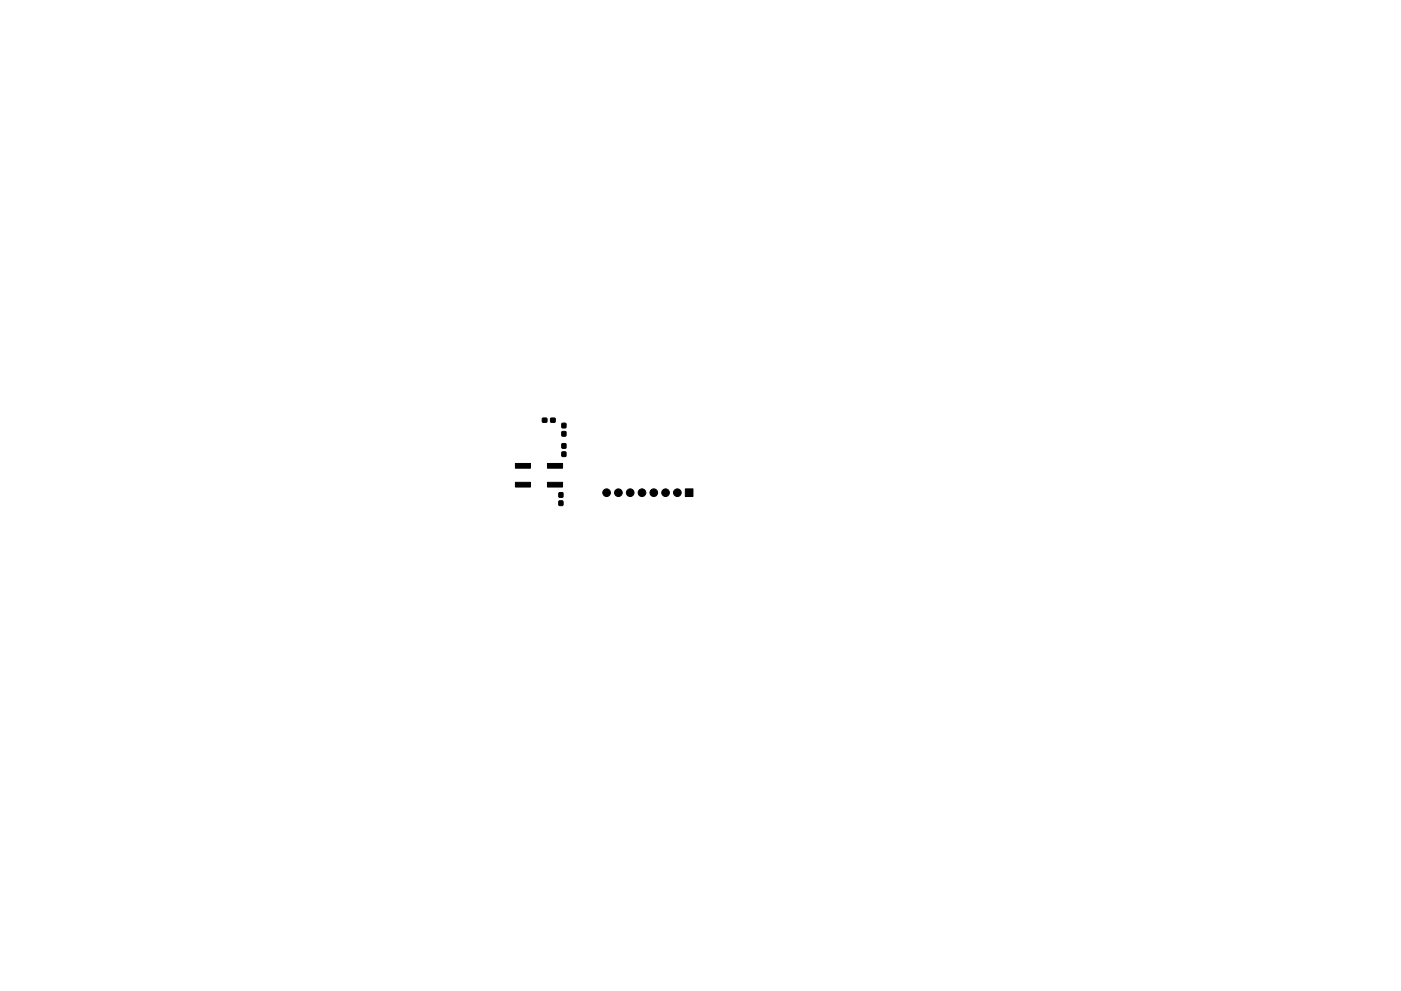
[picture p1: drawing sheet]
<svg xmlns="http://www.w3.org/2000/svg" width="297mm" height="210mm" viewBox="0 0 297 210" stroke-linecap="round" stroke-linejoin="round" font-family="sans-serif">
<g fill="#000" stroke="#000" stroke-width=".21">
<path d="M109.3 98.3h3.2v1h-3.2zM115 88.7h.9v.8l-.9 .1zM116.8 88.7h.9v.8l-.9 .1zM116.1 98.3h3.2v1h-3.2zM119.2 95.9h.8l-.1 .9h-.8zM119.2 94.2h.8l-.1 .9-.8-.1zM119.2 91.6h.8l-.1 .9h-.8zM119.2 89.8l.8 .1-.1 .9-.8-.1zM109.3 102.3h3.2v1h-3.2zM118.5 104.6h.8v.9h-.8zM118.5 106.3h.8v.9h-.8zM116.1 102.3h3.2v1h-3.2z"/>
<path d="M145.3 103.7h1.6v1.6h-1.6z"/>
<circle cx="128.6" cy="104.5" r=".81"/>
<circle cx="131.1" cy="104.5" r=".81"/>
<circle cx="133.6" cy="104.5" r=".81"/>
<circle cx="136.1" cy="104.5" r=".81"/>
<circle cx="138.6" cy="104.5" r=".81"/>
<circle cx="141.1" cy="104.5" r=".81"/>
<circle cx="143.6" cy="104.5" r=".81"/>
</g>
</svg>
